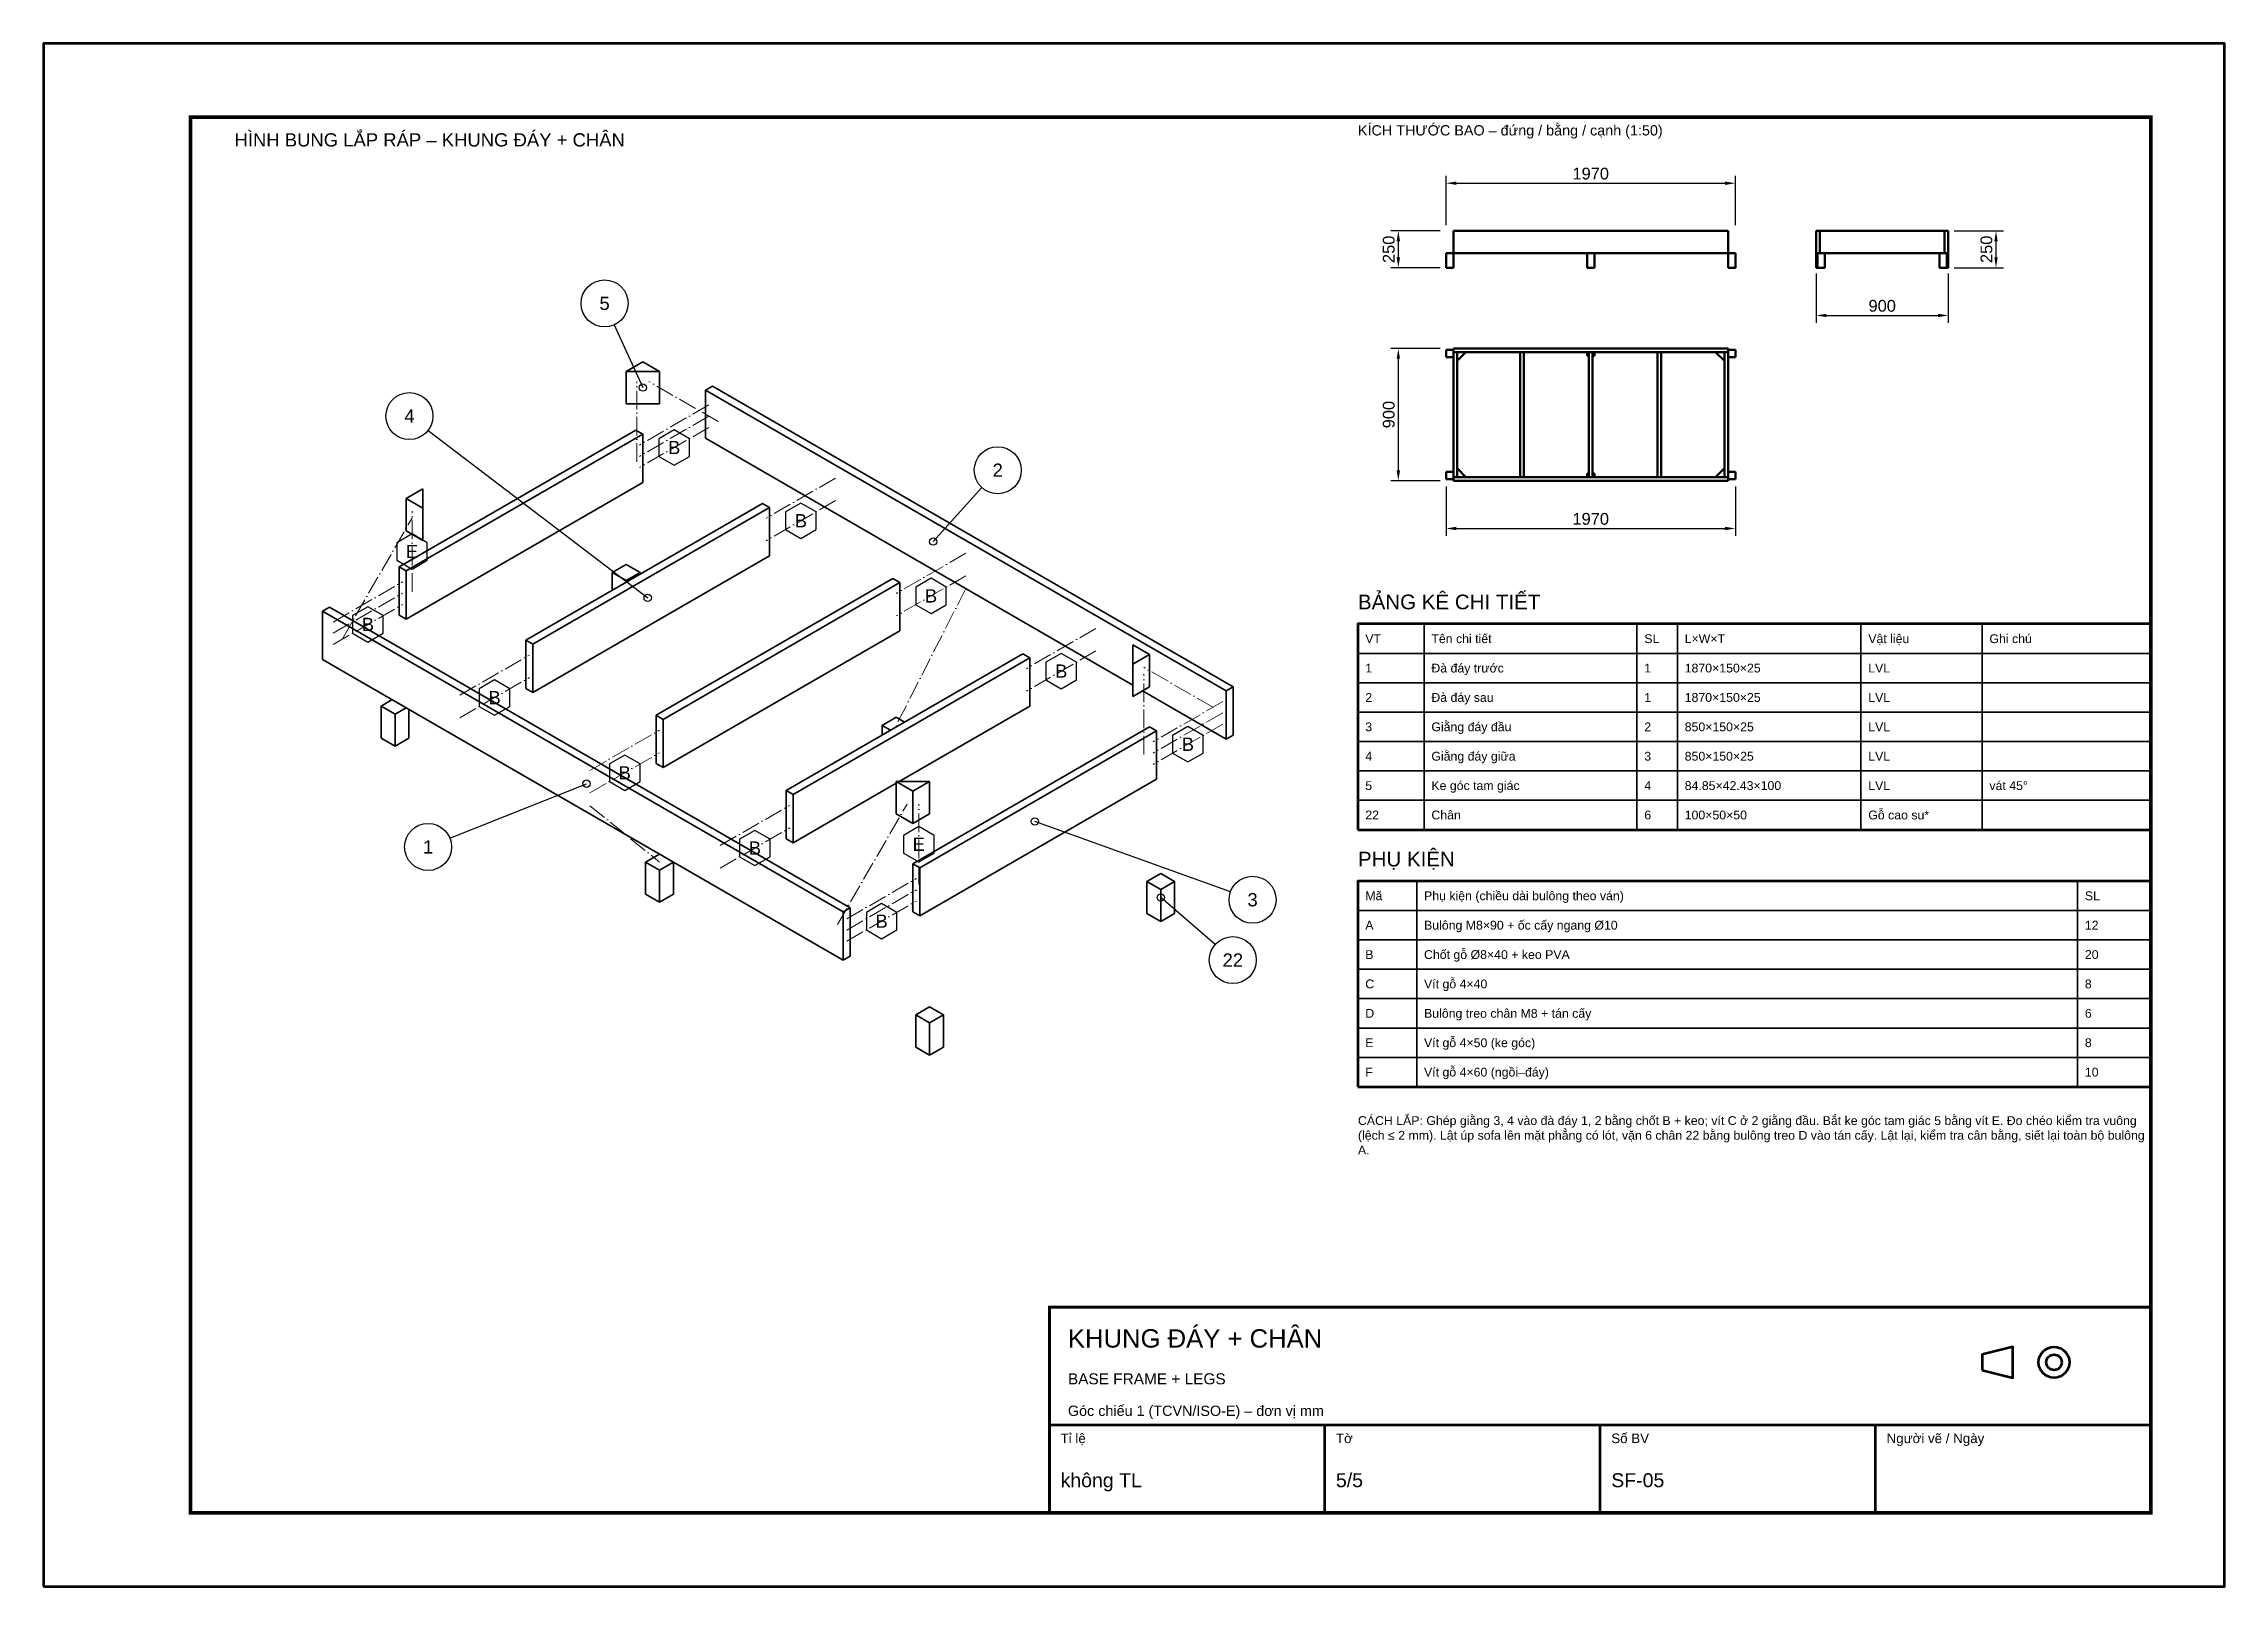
# Model space of a CAD drawing. Header units: millimetres. Extents: x 0 to 2970, y 0 to 2100.
import ezdxf
from ezdxf.enums import TextEntityAlignment as Align

# ---------------------------------------------------------------- set-up
doc = ezdxf.new("R2010")
doc.units = ezdxf.units.MM
doc.header["$LTSCALE"] = 10
doc.linetypes.add('DASHDOT', pattern=[3.556, 2.54, -0.508, 0, -0.508])
for name, color, linetype, lineweight in [('0-KHUNG-BANVE', 7, 'CONTINUOUS', 70), ('1-NET-THAY', 7, 'CONTINUOUS', 50), ('10-PHU-KIEN', 1, 'CONTINUOUS', 25), ('3-KICH-THUOC', 1, 'CONTINUOUS', 18), ('4-DUONG-BUNG', 4, 'DASHDOT', 18), ('5-SO-VI-TRI', 7, 'CONTINUOUS', 25), ('6-CHU', 7, 'CONTINUOUS', 25), ('7-BANG-KE', 7, 'CONTINUOUS', 25), ('M-M1-BASE_FRAME', 5, 'CONTINUOUS', 35), ('M-M6-LEGS', 30, 'CONTINUOUS', 35)]:
    doc.layers.add(name, color=color, linetype=linetype, lineweight=lineweight)
doc.styles.add('VN', font='arial.ttf')
doc.dimstyles.new('A4', dxfattribs={"dimscale": 10, "dimtxt": 1.6, "dimasz": 1.4, "dimexe": 1, "dimexo": 0.8, "dimgap": 0.5, "dimtad": 1, "dimdec": 1, "dimtxsty": 'VN', "dimcen": 2.5, "dimclrd": 1, "dimclre": 1, "dimclrt": 7, "dimazin": 3, "dimtfac": 1, "dimtmove": 0, "dimatfit": 3})

msp = doc.modelspace()

# ---------------------------------------------------------------- texts
at = {"layer": '10-PHU-KIEN', "style": 'VN'}
for s, p in [('B', (858.746, 1550.22)), ('B', (1031.284, 1450.605)), ('E', (501.725, 1408.68)), ('B', (1208.563, 1348.254)), ('B', (441.621, 1309.393)), ('B', (1385.841, 1245.902)), ('B', (614.159, 1209.778)), ('B', (1558.379, 1146.287)), ('B', (791.437, 1107.426)), ('B', (968.716, 1005.075)), ('E', (1191.878, 1010.22)), ('B', (1141.254, 905.46))]:
    msp.add_text(s, height=18, dxfattribs=at).set_placement(p, align=Align.MIDDLE_CENTER)
at = {"layer": '5-SO-VI-TRI', "style": 'VN'}
for s, p in [('5', (763.991, 1746.422)), ('4', (498.228, 1592.985)), ('2', (1299.41, 1519.346)), ('1', (523.654, 1006.478)), ('3', (1646.489, 934.633)), ('22', (1619.585, 852.528))]:
    msp.add_text(s, height=18, dxfattribs=at).set_placement(p, align=Align.MIDDLE_CENTER)
at = {"layer": '6-CHU', "style": 'VN'}
for s, height, p in [('KÍCH THƯỚC BAO – đứng / bằng / cạnh (1:50)', 14, (1790, 1975)), ('HÌNH BUNG LẮP RÁP – KHUNG ĐÁY + CHÂN', 18, (260, 1960)), ('KHUNG ĐÁY + CHÂN', 25, (1395, 325)), ('BASE FRAME + LEGS', 15, (1395, 275)), ('Góc chiếu 1 (TCVN/ISO-E) – đơn vị mm', 14, (1395, 232)), ('Tỉ lệ', 13, (1385, 195)), ('Tờ', 13, (1760, 195)), ('Số BV', 13, (2135, 195)), ('Người vẽ / Ngày', 13, (2510, 195)), ('không TL', 19, (1385, 135)), ('5/5', 19, (1760, 135)), ('SF-05', 19, (2135, 135))]:
    msp.add_text(s, height=height, dxfattribs=at).set_placement(p)
at = {"layer": '6-CHU', "insert": (1790, 640), "char_height": 12, "width": 1080, "attachment_point": 1, "style": 'VN'}
msp.add_mtext('CÁCH LẮP: Ghép giằng 3, 4 vào đà đáy 1, 2 bằng chốt B + keo; vít C ở 2 giằng đầu. Bắt ke góc tam giác 5 bằng vít E. Đo chéo kiểm tra vuông (lệch ≤ 2 mm). Lật úp sofa lên mặt phẳng có lót, vặn 6 chân 22 bằng bulông treo D vào tán cấy. Lật lại, kiểm tra cân bằng, siết lại toàn bộ bulông A.', dxfattribs=at)
at = {"layer": '7-BANG-KE', "style": 'VN'}
for s, p in [('BẢNG KÊ CHI TIẾT', (1790, 1330)), ('PHỤ KIỆN', (1790, 980))]:
    msp.add_text(s, height=20, dxfattribs=at).set_placement(p)
for s, p in [('VT', (1800, 1290)), ('Tên chi tiết', (1890, 1290)), ('SL', (2180, 1290)), ('L×W×T', (2235, 1290)), ('Vật liệu', (2485, 1290)), ('Ghi chú', (2650, 1290)), ('1', (1800, 1250)), ('Đà đáy trước', (1890, 1250)), ('1', (2180, 1250)), ('1870×150×25', (2235, 1250)), ('LVL', (2485, 1250)), ('2', (1800, 1210)), ('Đà đáy sau', (1890, 1210)), ('1', (2180, 1210)), ('1870×150×25', (2235, 1210)), ('LVL', (2485, 1210)), ('3', (1800, 1170)), ('Giằng đáy đầu', (1890, 1170)), ('2', (2180, 1170)), ('850×150×25', (2235, 1170)), ('LVL', (2485, 1170)), ('4', (1800, 1130)), ('Giằng đáy giữa', (1890, 1130)), ('3', (2180, 1130)), ('850×150×25', (2235, 1130)), ('LVL', (2485, 1130)), ('5', (1800, 1090)), ('Ke góc tam giác', (1890, 1090)), ('4', (2180, 1090)), ('84.85×42.43×100', (2235, 1090)), ('LVL', (2485, 1090)), ('vát 45°', (2650, 1090)), ('22', (1800, 1050)), ('Chân', (1890, 1050)), ('6', (2180, 1050)), ('100×50×50', (2235, 1050)), ('Gỗ cao su*', (2485, 1050)), ('Mã', (1800, 940)), ('Phụ kiện (chiều dài bulông theo ván)', (1880, 940)), ('SL', (2780, 940)), ('A', (1800, 900)), ('Bulông M8×90 + ốc cấy ngang %%c10', (1880, 900)), ('12', (2780, 900)), ('B', (1800, 860)), ('Chốt gỗ %%c8×40 + keo PVA', (1880, 860)), ('20', (2780, 860)), ('C', (1800, 820)), ('Vít gỗ 4×40', (1880, 820)), ('8', (2780, 820)), ('D', (1800, 780)), ('Bulông treo chân M8 + tán cấy', (1880, 780)), ('6', (2780, 780)), ('E', (1800, 740)), ('Vít gỗ 4×50 (ke góc)', (1880, 740)), ('8', (2780, 740)), ('F', (1800, 700)), ('Vít gỗ 4×60 (ngồi–đáy)', (1880, 700)), ('10', (2780, 700))]:
    msp.add_text(s, height=12, dxfattribs=at).set_placement(p, align=Align.MIDDLE_LEFT)

# ---------------------------------------------------------------- dimensions: what is measured, and where the dimension line sits
at = {"layer": '3-KICH-THUOC'}
for base, p1, p2 in [((1910, 1910), (1910, 1845), (2304, 1845)), ((2414, 1730), (2414, 1795), (2594, 1795)), ((1910, 1440), (1910, 1505), (2304, 1505))]:
    msp.add_linear_dim(base=base, p1=p1, p2=p2, dimstyle='A4', override={"dimlfac": 5}, dxfattribs=at).render()
for base, p1, p2 in [((1845, 1795), (1910, 1795), (1910, 1845)), ((2659, 1795), (2594, 1795), (2594, 1845)), ((1845, 1505), (1910, 1505), (1910, 1685))]:
    msp.add_linear_dim(base=base, p1=p1, p2=p2, angle=90, dimstyle='A4', override={"dimlfac": 5}, dxfattribs=at).render()

# ---------------------------------------------------------------- linework, layer by layer
at = {"layer": '0-KHUNG-BANVE'}
for p, q in [((1370, 220), (2870, 220)), ((1745, 100), (1745, 220)), ((2120, 100), (2120, 220)), ((2495, 100), (2495, 220))]:
    msp.add_line(p, q, dxfattribs=at)
for points in [[(0, 0), (2970, 0), (2970, 2100), (0, 2100)], [(1790, 1030), (2870, 1030), (2870, 1310), (1790, 1310)], [(1790, 680), (2870, 680), (2870, 960), (1790, 960)], [(2640, 294.5), (2682, 284), (2682, 326), (2640, 315.5)]]:
    msp.add_lwpolyline(points, close=True, dxfattribs=at)
for points, const_width in [([(200, 100), (2870, 100), (2870, 2000), (200, 2000)], 5), ([(1370, 100), (2870, 100), (2870, 380), (1370, 380)], 4)]:
    msp.add_lwpolyline(points, close=True, dxfattribs=dict(at, const_width=const_width))
for radius in [21, 10.5]:
    msp.add_circle((2738, 305), radius, dxfattribs=at)
at = {"layer": '1-NET-THAY'}
for p, q in [((2294, 1845), (1920, 1845)), ((1920, 1815), (1920, 1845)), ((2294, 1815), (2294, 1845)), ((2419, 1845), (2414, 1845)), ((2414, 1815), (2414, 1845)), ((2419, 1815), (2419, 1845)), ((2419, 1845), (2589, 1845)), ((2594, 1845), (2589, 1845)), ((2589, 1815), (2589, 1845)), ((2594, 1815), (2594, 1845)), ((1920, 1815), (1910, 1815)), ((1910, 1795), (1910, 1815)), ((1920, 1815), (2294, 1815)), ((1920, 1795), (1920, 1815)), ((2102, 1795), (2102, 1815)), ((2112, 1795), (2112, 1815)), ((2304, 1815), (2294, 1815)), ((2294, 1795), (2294, 1815)), ((2304, 1795), (2304, 1815)), ((2419, 1815), (2414, 1815)), ((2414, 1795), (2414, 1815)), ((2416, 1795), (2416, 1815)), ((2589, 1815), (2419, 1815)), ((2426, 1795), (2426, 1815)), ((2582, 1795), (2582, 1815)), ((2594, 1815), (2589, 1815)), ((2592, 1795), (2592, 1815)), ((2594, 1795), (2594, 1815)), ((1910, 1795), (1920, 1795)), ((2102, 1795), (2112, 1795)), ((2294, 1795), (2304, 1795)), ((2416, 1795), (2414, 1795)), ((2426, 1795), (2416, 1795)), ((2592, 1795), (2582, 1795)), ((2594, 1795), (2592, 1795)), ((1910, 1673), (1910, 1683)), ((1920, 1683), (1910, 1683)), ((1920, 1673), (1910, 1673)), ((1920, 1680), (1920, 1685)), ((2294, 1685), (1920, 1685)), ((2294, 1680), (1920, 1680)), ((1920, 1680), (1920, 1510)), ((1925, 1680), (1925, 1510)), ((1925, 1668), (1937, 1680)), ((2011, 1680), (2011, 1510)), ((2016, 1680), (2016, 1510)), ((2102, 1675), (2102, 1680)), ((2104.5, 1675), (2102, 1675)), ((2104.5, 1680), (2104.5, 1510)), ((2109.5, 1680), (2109.5, 1510)), ((2112, 1675), (2109.5, 1675)), ((2112, 1675), (2112, 1680)), ((2198, 1680), (2198, 1510)), ((2203, 1680), (2203, 1510)), ((2277, 1680), (2289, 1668)), ((2289, 1680), (2289, 1510)), ((2294, 1680), (2294, 1685)), ((2304, 1683), (2294, 1683)), ((2294, 1680), (2294, 1510)), ((2304, 1673), (2294, 1673)), ((2304, 1673), (2304, 1683)), ((1910, 1507), (1910, 1517)), ((1920, 1517), (1910, 1517)), ((1937, 1510), (1925, 1522)), ((2102, 1510), (2102, 1515)), ((2104.5, 1515), (2102, 1515)), ((2112, 1515), (2109.5, 1515)), ((2112, 1510), (2112, 1515)), ((2289, 1522), (2277, 1510)), ((2304, 1517), (2294, 1517)), ((2304, 1507), (2304, 1517)), ((1920, 1507), (1910, 1507)), ((1920, 1505), (1920, 1510)), ((2294, 1510), (1920, 1510)), ((2294, 1505), (1920, 1505)), ((2294, 1505), (2294, 1510)), ((2304, 1507), (2294, 1507))]:
    msp.add_line(p, q, dxfattribs=at)
at = {"layer": '10-PHU-KIEN'}
for points in [[(879.531, 1562.22), (858.746, 1574.22), (837.962, 1562.22), (837.962, 1538.22), (858.746, 1526.22), (879.531, 1538.22)], [(1052.069, 1462.605), (1031.284, 1474.605), (1010.5, 1462.605), (1010.5, 1438.605), (1031.284, 1426.605), (1052.069, 1438.605)], [(522.509, 1420.68), (501.725, 1432.68), (480.94, 1420.68), (480.94, 1396.68), (501.725, 1384.68), (522.509, 1396.68)], [(1229.347, 1360.254), (1208.563, 1372.254), (1187.778, 1360.254), (1187.778, 1336.254), (1208.563, 1324.254), (1229.347, 1336.254)], [(462.405, 1321.393), (441.621, 1333.393), (420.836, 1321.393), (420.836, 1297.393), (441.621, 1285.393), (462.405, 1297.393)], [(1406.626, 1257.902), (1385.841, 1269.902), (1365.056, 1257.902), (1365.056, 1233.902), (1385.841, 1221.902), (1406.626, 1233.902)], [(634.944, 1221.778), (614.159, 1233.778), (593.374, 1221.778), (593.374, 1197.778), (614.159, 1185.778), (634.944, 1197.778)], [(1579.164, 1158.287), (1558.379, 1170.287), (1537.595, 1158.287), (1537.595, 1134.287), (1558.379, 1122.287), (1579.164, 1134.287)], [(812.222, 1119.426), (791.437, 1131.426), (770.653, 1119.426), (770.653, 1095.426), (791.437, 1083.426), (812.222, 1095.426)], [(989.5, 1017.075), (968.716, 1029.075), (947.931, 1017.075), (947.931, 993.075), (968.716, 981.075), (989.5, 993.075)], [(1212.662, 1022.22), (1191.878, 1034.22), (1171.093, 1022.22), (1171.093, 998.22), (1191.878, 986.22), (1212.662, 998.22)], [(1162.038, 917.46), (1141.254, 929.46), (1120.469, 917.46), (1120.469, 893.46), (1141.254, 881.46), (1162.038, 893.46)]]:
    msp.add_lwpolyline(points, close=True, dxfattribs=at)
at = {"layer": '4-DUONG-BUNG'}
for p, q in [((808.122, 1530.845), (808.122, 1640.312)), ((918.85, 1585.578), (824.049, 1640.312)), ((906.147, 1608.238), (811.346, 1553.505)), ((906.147, 1592.913), (811.346, 1538.179)), ((906.147, 1577.587), (811.346, 1522.854)), ((1078.685, 1508.623), (983.884, 1453.89)), ((501.725, 1353.946), (501.725, 1463.413)), ((1078.685, 1477.972), (983.884, 1423.239)), ((406.924, 1290.017), (501.725, 1454.218)), ((1255.963, 1406.271), (1161.162, 1351.538)), ((394.22, 1312.677), (489.021, 1367.411)), ((1255.963, 1375.621), (1161.162, 1320.887)), ((394.22, 1297.352), (489.021, 1352.085)), ((394.22, 1282.026), (489.021, 1336.76)), ((1255.963, 1358.106), (1161.162, 1172.012)), ((1433.242, 1303.92), (1338.44, 1249.186)), ((566.758, 1213.062), (661.56, 1267.796)), ((1433.242, 1273.269), (1338.44, 1218.535)), ((1593.076, 1196.314), (1498.275, 1251.047)), ((566.758, 1182.411), (661.56, 1237.145)), ((1498.275, 1132.385), (1498.275, 1241.852)), ((1605.78, 1204.305), (1510.979, 1149.571)), ((1605.78, 1188.979), (1510.979, 1134.246)), ((744.037, 1110.71), (838.838, 1165.444)), ((1605.78, 1173.654), (1510.979, 1118.92)), ((744.037, 1080.06), (838.838, 1134.793)), ((744.037, 1062.545), (838.838, 985.918)), ((921.315, 1008.359), (1016.116, 1063.092)), ((1081.15, 900.753), (1175.951, 1064.953)), ((1191.878, 955.486), (1191.878, 1064.953)), ((921.315, 977.708), (1016.116, 1032.441)), ((1093.853, 908.744), (1188.654, 963.477)), ((1093.853, 893.418), (1188.654, 948.152)), ((1093.853, 878.093), (1188.654, 932.826))]:
    msp.add_line(p, q, dxfattribs=at)
at = {"layer": '5-SO-VI-TRI'}
for p, q in [((777.229, 1717.289), (816.086, 1631.773)), ((523.673, 1573.579), (822.722, 1345.517)), ((1277.932, 1495.624), (1211.407, 1422.144)), ((553.369, 1018.352), (739.297, 1092.648)), ((1616.373, 945.45), (1349.817, 1041.199)), ((1595.419, 873.505), (1521.407, 937.752))]:
    msp.add_line(p, q, dxfattribs=at)
for centre, radius in [((763.991, 1746.422), 32), ((816.086, 1631.773), 5), ((498.228, 1592.985), 32), ((1299.41, 1519.346), 32), ((1211.407, 1422.144), 5), ((822.722, 1345.517), 5), ((739.297, 1092.648), 5), ((1349.817, 1041.199), 5), ((523.654, 1006.478), 32), ((1646.489, 934.633), 32), ((1521.407, 937.752), 5), ((1619.585, 852.528), 32)]:
    msp.add_circle(centre, radius, dxfattribs=at)
at = {"layer": '7-BANG-KE'}
for points in [[(1790, 1270), (1880, 1270), (1880, 1310), (1790, 1310)], [(1880, 1270), (2170, 1270), (2170, 1310), (1880, 1310)], [(2170, 1270), (2225, 1270), (2225, 1310), (2170, 1310)], [(2225, 1270), (2475, 1270), (2475, 1310), (2225, 1310)], [(2475, 1270), (2640, 1270), (2640, 1310), (2475, 1310)], [(2640, 1270), (2870, 1270), (2870, 1310), (2640, 1310)], [(1790, 1230), (1880, 1230), (1880, 1270), (1790, 1270)], [(1880, 1230), (2170, 1230), (2170, 1270), (1880, 1270)], [(2170, 1230), (2225, 1230), (2225, 1270), (2170, 1270)], [(2225, 1230), (2475, 1230), (2475, 1270), (2225, 1270)], [(2475, 1230), (2640, 1230), (2640, 1270), (2475, 1270)], [(2640, 1230), (2870, 1230), (2870, 1270), (2640, 1270)], [(1790, 1190), (1880, 1190), (1880, 1230), (1790, 1230)], [(1880, 1190), (2170, 1190), (2170, 1230), (1880, 1230)], [(2170, 1190), (2225, 1190), (2225, 1230), (2170, 1230)], [(2225, 1190), (2475, 1190), (2475, 1230), (2225, 1230)], [(2475, 1190), (2640, 1190), (2640, 1230), (2475, 1230)], [(2640, 1190), (2870, 1190), (2870, 1230), (2640, 1230)], [(1790, 1150), (1880, 1150), (1880, 1190), (1790, 1190)], [(1880, 1150), (2170, 1150), (2170, 1190), (1880, 1190)], [(2170, 1150), (2225, 1150), (2225, 1190), (2170, 1190)], [(2225, 1150), (2475, 1150), (2475, 1190), (2225, 1190)], [(2475, 1150), (2640, 1150), (2640, 1190), (2475, 1190)], [(2640, 1150), (2870, 1150), (2870, 1190), (2640, 1190)], [(1790, 1110), (1880, 1110), (1880, 1150), (1790, 1150)], [(1880, 1110), (2170, 1110), (2170, 1150), (1880, 1150)], [(2170, 1110), (2225, 1110), (2225, 1150), (2170, 1150)], [(2225, 1110), (2475, 1110), (2475, 1150), (2225, 1150)], [(2475, 1110), (2640, 1110), (2640, 1150), (2475, 1150)], [(2640, 1110), (2870, 1110), (2870, 1150), (2640, 1150)], [(1790, 1070), (1880, 1070), (1880, 1110), (1790, 1110)], [(1880, 1070), (2170, 1070), (2170, 1110), (1880, 1110)], [(2170, 1070), (2225, 1070), (2225, 1110), (2170, 1110)], [(2225, 1070), (2475, 1070), (2475, 1110), (2225, 1110)], [(2475, 1070), (2640, 1070), (2640, 1110), (2475, 1110)], [(2640, 1070), (2870, 1070), (2870, 1110), (2640, 1110)], [(1790, 1030), (1880, 1030), (1880, 1070), (1790, 1070)], [(1880, 1030), (2170, 1030), (2170, 1070), (1880, 1070)], [(2170, 1030), (2225, 1030), (2225, 1070), (2170, 1070)], [(2225, 1030), (2475, 1030), (2475, 1070), (2225, 1070)], [(2475, 1030), (2640, 1030), (2640, 1070), (2475, 1070)], [(2640, 1030), (2870, 1030), (2870, 1070), (2640, 1070)], [(1790, 920), (1870, 920), (1870, 960), (1790, 960)], [(1870, 920), (2770, 920), (2770, 960), (1870, 960)], [(2770, 920), (2870, 920), (2870, 960), (2770, 960)], [(1790, 880), (1870, 880), (1870, 920), (1790, 920)], [(1870, 880), (2770, 880), (2770, 920), (1870, 920)], [(2770, 880), (2870, 880), (2870, 920), (2770, 920)], [(1790, 840), (1870, 840), (1870, 880), (1790, 880)], [(1870, 840), (2770, 840), (2770, 880), (1870, 880)], [(2770, 840), (2870, 840), (2870, 880), (2770, 880)], [(1790, 800), (1870, 800), (1870, 840), (1790, 840)], [(1870, 800), (2770, 800), (2770, 840), (1870, 840)], [(2770, 800), (2870, 800), (2870, 840), (2770, 840)], [(1790, 760), (1870, 760), (1870, 800), (1790, 800)], [(1870, 760), (2770, 760), (2770, 800), (1870, 800)], [(2770, 760), (2870, 760), (2870, 800), (2770, 800)], [(1790, 720), (1870, 720), (1870, 760), (1790, 760)], [(1870, 720), (2770, 720), (2770, 760), (1870, 760)], [(2770, 720), (2870, 720), (2870, 760), (2770, 760)], [(1790, 680), (1870, 680), (1870, 720), (1790, 720)], [(1870, 680), (2770, 680), (2770, 720), (1870, 720)], [(2770, 680), (2870, 680), (2870, 720), (2770, 720)]]:
    msp.add_lwpolyline(points, close=True, dxfattribs=at)
at = {"layer": 'M-M1-BASE_FRAME'}
for p, q in [((793.333, 1653.667), (816.086, 1666.803)), ((838.838, 1653.667), (816.086, 1666.803)), ((793.333, 1653.667), (838.838, 1653.667)), ((793.333, 1609.88), (793.333, 1653.667)), ((838.838, 1609.88), (838.838, 1653.667)), ((901.407, 1628.489), (910.887, 1633.963)), ((1620, 1224.556), (910.887, 1633.963)), ((793.333, 1609.88), (838.838, 1609.88)), ((901.407, 1562.809), (901.407, 1628.489)), ((1610.52, 1219.083), (901.407, 1628.489)), ((806.606, 1573.756), (484.281, 1387.662)), ((816.086, 1568.283), (493.761, 1382.189)), ((806.606, 1573.756), (816.086, 1568.283)), ((816.086, 1502.602), (816.086, 1568.283)), ((901.407, 1562.809), (1483.486, 1226.745)), ((493.761, 1316.508), (816.086, 1502.602)), ((493.761, 1480.709), (516.514, 1493.845)), ((516.514, 1467.573), (516.514, 1493.845)), ((493.761, 1480.709), (516.514, 1467.573)), ((493.761, 1436.922), (493.761, 1480.709)), ((516.514, 1423.786), (516.514, 1467.573)), ((979.144, 1474.141), (656.82, 1288.047)), ((988.624, 1468.668), (666.3, 1282.574)), ((979.144, 1474.141), (988.624, 1468.668)), ((988.624, 1402.987), (988.624, 1468.668)), ((493.761, 1436.922), (516.514, 1423.786)), ((666.3, 1216.893), (988.624, 1402.987)), ((484.281, 1387.662), (493.761, 1382.189)), ((484.281, 1321.982), (484.281, 1387.662)), ((493.761, 1316.508), (493.761, 1382.189)), ((1156.422, 1371.789), (834.098, 1185.695)), ((1165.902, 1366.316), (843.578, 1180.222)), ((1156.422, 1371.789), (1165.902, 1366.316)), ((1165.902, 1300.636), (1165.902, 1366.316)), ((380, 1327.455), (389.48, 1332.928)), ((380, 1261.775), (380, 1327.455)), ((1089.113, 918.048), (380, 1327.455)), ((1098.593, 923.522), (389.48, 1332.928)), ((484.281, 1321.982), (493.761, 1316.508)), ((656.82, 1288.047), (666.3, 1282.574)), ((656.82, 1222.367), (656.82, 1288.047)), ((666.3, 1216.893), (666.3, 1282.574)), ((843.578, 1114.542), (1165.902, 1300.636)), ((1506.239, 1268.343), (1483.486, 1281.479)), ((1483.486, 1281.479), (1483.486, 1255.207)), ((380, 1261.775), (1089.113, 852.368)), ((1333.7, 1269.438), (1011.376, 1083.344)), ((1343.18, 1263.964), (1020.856, 1077.87)), ((1333.7, 1269.438), (1343.18, 1263.964)), ((1343.18, 1198.284), (1343.18, 1263.964)), ((1506.239, 1268.343), (1483.486, 1255.207)), ((1483.486, 1211.42), (1483.486, 1255.207)), ((1506.239, 1224.556), (1506.239, 1268.343)), ((656.82, 1222.367), (666.3, 1216.893)), ((1506.239, 1224.556), (1483.486, 1211.42)), ((1496.758, 1219.083), (1610.52, 1153.403)), ((1610.52, 1219.083), (1620, 1224.556)), ((1610.52, 1153.403), (1610.52, 1219.083)), ((1620, 1158.876), (1620, 1224.556)), ((1164.954, 1095.385), (1343.18, 1198.284)), ((834.098, 1185.695), (843.578, 1180.222)), ((834.098, 1120.015), (834.098, 1185.695)), ((843.578, 1114.542), (843.578, 1180.222)), ((1506.239, 1169.823), (1183.914, 983.729)), ((1515.719, 1164.349), (1193.394, 978.255)), ((1506.239, 1169.823), (1515.719, 1164.349)), ((1515.719, 1098.669), (1515.719, 1164.349)), ((1610.52, 1153.403), (1620, 1158.876)), ((834.098, 1120.015), (843.578, 1114.542)), ((1011.376, 1083.344), (1020.856, 1077.87)), ((1011.376, 1017.663), (1011.376, 1083.344)), ((1020.856, 1012.19), (1161.162, 1093.196)), ((1020.856, 1012.19), (1020.856, 1077.87)), ((1206.667, 1095.385), (1161.162, 1095.385)), ((1161.162, 1051.598), (1161.162, 1095.385)), ((1161.162, 1095.385), (1183.914, 1082.249)), ((1206.667, 1095.385), (1183.914, 1082.249)), ((1183.914, 1038.462), (1183.914, 1082.249)), ((1193.394, 912.575), (1515.719, 1098.669)), ((1206.667, 1051.598), (1206.667, 1095.385)), ((1161.162, 1051.598), (1183.914, 1038.462)), ((1206.667, 1051.598), (1183.914, 1038.462)), ((1011.376, 1017.663), (1020.856, 1012.19)), ((1183.914, 983.729), (1193.394, 978.255)), ((1183.914, 918.048), (1183.914, 983.729)), ((1193.394, 912.575), (1193.394, 978.255)), ((1089.113, 918.048), (1098.593, 923.522)), ((1098.593, 857.842), (1098.593, 923.522)), ((1089.113, 852.368), (1089.113, 918.048)), ((1183.914, 918.048), (1193.394, 912.575)), ((1089.113, 852.368), (1098.593, 857.842))]:
    msp.add_line(p, q, dxfattribs=at)
at = {"layer": 'M-M6-LEGS'}
for p, q in [((774.373, 1379.999), (793.333, 1390.946)), ((774.373, 1355.917), (774.373, 1379.999)), ((793.333, 1369.053), (774.373, 1379.999)), ((812.294, 1379.999), (793.333, 1390.946)), ((793.333, 1369.053), (812.294, 1379.999)), ((793.333, 1366.863), (793.333, 1369.053)), ((812.294, 1377.81), (812.294, 1379.999)), ((459.633, 1198.284), (474.801, 1207.041)), ((459.633, 1154.497), (459.633, 1198.284)), ((478.593, 1187.337), (459.633, 1198.284)), ((478.593, 1187.337), (493.761, 1196.095)), ((497.554, 1154.497), (497.554, 1193.905)), ((478.593, 1143.55), (478.593, 1187.337)), ((1142.202, 1172.012), (1161.162, 1182.959)), ((1142.202, 1158.876), (1142.202, 1172.012)), ((1153.578, 1165.444), (1142.202, 1172.012)), ((1172.538, 1176.391), (1161.162, 1182.959)), ((459.633, 1154.497), (478.593, 1143.55)), ((478.593, 1143.55), (497.554, 1154.497)), ((819.878, 985.918), (838.838, 996.865)), ((819.878, 942.131), (819.878, 985.918)), ((838.838, 974.971), (819.878, 985.918)), ((838.838, 974.971), (857.798, 985.918)), ((857.798, 942.131), (857.798, 985.918)), ((838.838, 931.184), (838.838, 974.971)), ((1502.446, 959.646), (1521.407, 970.593)), ((1502.446, 915.859), (1502.446, 959.646)), ((1521.407, 948.699), (1502.446, 959.646)), ((1540.367, 959.646), (1521.407, 970.593)), ((1521.407, 948.699), (1540.367, 959.646)), ((1540.367, 915.859), (1540.367, 959.646)), ((819.878, 942.131), (838.838, 931.184)), ((838.838, 931.184), (857.798, 942.131)), ((1521.407, 904.912), (1521.407, 948.699)), ((1502.446, 915.859), (1521.407, 904.912)), ((1521.407, 904.912), (1540.367, 915.859)), ((1187.706, 777.931), (1206.667, 788.877)), ((1187.706, 734.144), (1187.706, 777.931)), ((1206.667, 766.984), (1187.706, 777.931)), ((1225.627, 777.931), (1206.667, 788.877)), ((1206.667, 766.984), (1225.627, 777.931)), ((1225.627, 734.144), (1225.627, 777.931)), ((1206.667, 723.197), (1206.667, 766.984)), ((1187.706, 734.144), (1206.667, 723.197)), ((1206.667, 723.197), (1225.627, 734.144))]:
    msp.add_line(p, q, dxfattribs=at)

msp.set_redraw_order([(e.dxf.handle, doc.entitydb.next_handle()) for e in msp.query("TEXT MTEXT ATTDEF DIMENSION ARC_DIMENSION")])  # texts and dimensions are drawn at this point

doc.saveas('drawing.dxf')
